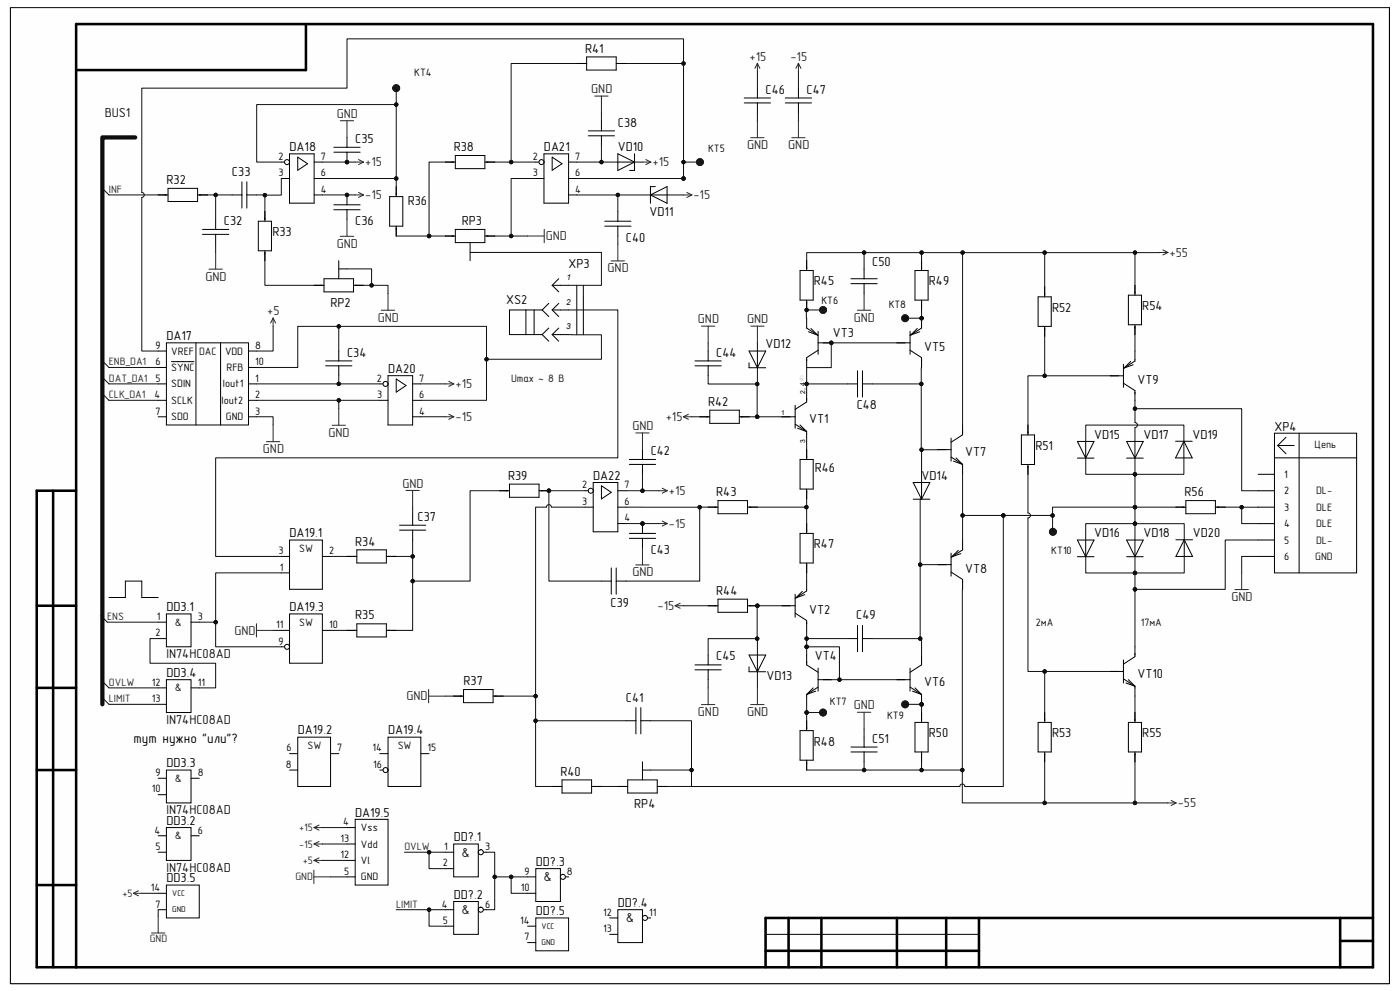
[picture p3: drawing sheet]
<svg xmlns="http://www.w3.org/2000/svg" width="420mm" height="297mm" viewBox="0 0 420 297" stroke-linecap="round" stroke-linejoin="round" font-family="sans-serif">
<defs><g id="words">
<text font-size="4.1" x="40" y="222.5">тут нужно &quot;или&quot;?</text>
<g font-size="3.9">
<text x="175.5" y="15.7">R41</text>
<text x="229.7" y="28.1">C46</text>
<text x="242" y="28.1">C47</text>
<text x="185.3" y="37.9">C38</text>
<text x="86.9" y="45.3">DA18</text>
<text x="106.6" y="42.8">C35</text>
<text x="136.1" y="45.3">R38</text>
<text x="163.2" y="45.3">DA21</text>
<text x="185.3" y="45.3">VD10</text>
<text x="69.6" y="52.7">C33</text>
<text x="50" y="55.1">R32</text>
<text x="122.3" y="61.6">R36</text>
<text x="194.9" y="64.6">VD11</text>
<text x="67.1" y="67.5">C32</text>
<text x="81.7" y="70.8">R33</text>
<text x="106.6" y="67.5">C36</text>
<text x="138.6" y="67.4">RP3</text>
<text x="187.8" y="72.4">C40</text>
<text x="170.6" y="80.3">XP3</text>
<text x="261.7" y="79.8">C50</text>
<text x="244.2" y="85.6">R45</text>
<text x="278.7" y="85.6">R49</text>
<text x="99.1" y="92.1">RP2</text>
<text x="151.8" y="91.1">XS2</text>
<text x="315.6" y="93.4">R52</text>
<text x="342.7" y="93">R54</text>
<text x="49.9" y="101.9">DA17</text>
<text x="249.9" y="101">VT3</text>
<text x="104.1" y="106.8">C34</text>
<text x="214.9" y="106.8">C44</text>
<text x="229.7" y="104.4">VD12</text>
<text x="277.2" y="105.3">VT5</text>
<text x="116.5" y="111.7">DA20</text>
<text x="341.2" y="115.1">VT9</text>
<text x="212.4" y="121.6">R42</text>
<text x="257" y="122.7">C48</text>
<text x="242.7" y="126.9">VT1</text>
<text x="328.3" y="131.4">VD15</text>
<text x="343" y="131.4">VD17</text>
<text x="357.7" y="131.5">VD19</text>
<text x="382.3" y="129">XP4</text>
<text x="195.2" y="136.4">C42</text>
<text x="289.5" y="136.8">VT7</text>
<text x="310.6" y="134.8">R51</text>
<text x="152.4" y="143.8">R39</text>
<text x="178" y="143.8">DA22</text>
<text x="244.4" y="141.4">R46</text>
<text x="276.4" y="143.8">VD14</text>
<text x="214.9" y="148.7">R43</text>
<text x="355.3" y="148.7">R56</text>
<text x="86.9" y="161">DA19.1</text>
<text x="125.3" y="156.1">C37</text>
<text x="328.3" y="161">VD16</text>
<text x="343" y="161">VD18</text>
<text x="357.8" y="161">VD20</text>
<text x="106.6" y="163.5">R34</text>
<text x="195.2" y="165.9">C43</text>
<text x="244.2" y="164.4">R47</text>
<text x="289.5" y="171.7">VT8</text>
<text x="214.9" y="178.3">R44</text>
<text x="49.9" y="183.2">DD3.1</text>
<text x="86.9" y="183.2">DA19.3</text>
<text x="106.6" y="185.6">R35</text>
<text x="183.1" y="181.8">C39</text>
<text x="242.7" y="184.1">VT2</text>
<text x="256.8" y="185.6">C49</text>
<text x="214.9" y="198">C45</text>
<text x="244.4" y="198">VT4</text>
<text x="49.9" y="202.9">DD3.4</text>
<text x="230" y="203.8">VD13</text>
<text x="341.2" y="203.3">VT10</text>
<text x="139.1" y="205.4">R37</text>
<text x="277.2" y="205.7">VT6</text>
<text x="187.8" y="210.3">C41</text>
<text x="89.3" y="220.1">DA19.2</text>
<text x="116.4" y="220.1">DA19.4</text>
<text x="278.7" y="221">R50</text>
<text x="315.6" y="221">R53</text>
<text x="342.7" y="221">R55</text>
<text x="244.2" y="223.4">R48</text>
<text x="261.7" y="222.6">C51</text>
<text x="49.9" y="230">DD3.3</text>
<text x="168.1" y="232.5">R40</text>
<text x="106.6" y="244.7">DA19.5</text>
<text x="190.3" y="242.3">RP4</text>
<text x="49.9" y="247.2">DD3.2</text>
<text x="136.1" y="252.1">DD?.1</text>
<text x="160.7" y="259.5">DD?.3</text>
<text x="49.9" y="264.5">DD3.5</text>
<text x="136.1" y="269.4">DD?.2</text>
<text x="160.7" y="274.3">DD?.5</text>
<text x="185.3" y="271.8">DD?.4</text>
</g>
<g font-size="3.9" fill="#262626">
<text x="224.8" y="18.2">+15</text>
<text x="237.1" y="18.2">-15</text>
<text x="177.4" y="28">GND</text>
<text x="101" y="35.4">GND</text>
<text x="224.2" y="44.7">GND</text>
<text x="236.5" y="44.7">GND</text>
<text x="109.6" y="49.9">+15</text>
<text x="195.7" y="49.9">+15</text>
<text x="109.6" y="59.7">-15</text>
<text x="208" y="59.7">-15</text>
<text x="101" y="74.3">GND</text>
<text x="163.7" y="72.1">GND</text>
<text x="350.9" y="77">+55</text>
<text x="182.3" y="81.7">GND</text>
<text x="61.6" y="84.1">GND</text>
<text x="80.2" y="94.5">+5</text>
<text x="113.3" y="96.4">GND</text>
<text x="209.4" y="96.9">GND</text>
<text x="224.2" y="96.9">GND</text>
<text x="256.2" y="96.4">GND</text>
<text x="136.7" y="116.4">+15</text>
<text x="98.6" y="130.9">GND</text>
<text x="136.7" y="126.2">-15</text>
<text x="189.7" y="128.9">GND</text>
<text x="199.7" y="126.2">+15</text>
<text x="78.9" y="135.8">GND</text>
<text x="120.7" y="146.2">GND</text>
<text x="200.7" y="148.4">+15</text>
<text x="200.7" y="158.2">-15</text>
<text x="189.7" y="172.8">GND</text>
<text x="197.3" y="182.8">-15</text>
<text x="369.4" y="180.1">GND</text>
<text x="70.3" y="190.2">GND</text>
<text x="122" y="209.9">GND</text>
<text x="209.4" y="214.6">GND</text>
<text x="224.2" y="214.6">GND</text>
<text x="256.2" y="212.6">GND</text>
<text x="353.3" y="241.9">-55</text>
</g>
<g font-size="3.9" fill="#0e0e0e">
<text x="31.4" y="35.1">BUS1</text>
<text x="49.9" y="197.3">IN74HC08AD</text>
<text x="49.9" y="217">IN74HC08AD</text>
<text x="49.9" y="244.1">IN74HC08AD</text>
<text x="138.5" y="256.7">&amp;</text>
<text x="49.9" y="261.3">IN74HC08AD</text>
<text x="163.1" y="264.1">&amp;</text>
<text x="138.5" y="273.9">&amp;</text>
<text x="187.7" y="276.4">&amp;</text>
</g>
<g font-size="3.2">
<text x="124.3" y="22.8">KT4</text>
<text x="83.5" y="47.9">2</text>
<text x="96.2" y="47.9">7</text>
<text x="159.9" y="47.9">2</text>
<text x="172.6" y="47.9">7</text>
<text x="212.4" y="45.4">KT5</text>
<text x="83.6" y="52.8">3</text>
<text x="96.2" y="52.8">6</text>
<text x="159.9" y="52.8">3</text>
<text x="172.6" y="52.8">6</text>
<text x="96.2" y="57.7">4</text>
<text x="172.6" y="57.7">4</text>
<text x="246.4" y="91.2">KT6</text>
<text x="266.6" y="92.2">KT8</text>
<text x="46.6" y="104.5">9</text>
<text x="51.4" y="106.3">VREF</text>
<text x="67.5" y="106.3">VDD</text>
<text x="76.5" y="104.5">8</text>
<text x="46.6" y="109.5">6</text>
<text x="51.4" y="111.2">SYNC</text>
<text x="68" y="111.2">RFB</text>
<text x="76.5" y="109.5">10</text>
<text x="46.4" y="119.3">4</text>
<text x="46.6" y="114.4">5</text>
<text x="51.4" y="116.1">SDIN</text>
<text x="66.9" y="116.1">Iout1</text>
<text x="76.5" y="114.4">1</text>
<text x="76.5" y="119.3">2</text>
<text x="113.1" y="114.4">2</text>
<text x="113.1" y="119.3">3</text>
<text x="125.8" y="119.3">6</text>
<text x="125.8" y="114.4">7</text>
<text x="46.6" y="124.2">7</text>
<text x="51.4" y="121.1">SCLK</text>
<text x="51.4" y="126">SDO</text>
<text x="66.5" y="121.1">Iout2</text>
<text x="67.8" y="126">GND</text>
<text x="76.5" y="124.2">3</text>
<text x="125.8" y="124.2">4</text>
<text x="385.3" y="143.2">1</text>
<text x="174.6" y="146.4">2</text>
<text x="187.3" y="146.4">7</text>
<text x="385.3" y="148.2">2</text>
<text x="174.7" y="151.3">3</text>
<text x="187.3" y="151.3">6</text>
<text x="385.3" y="153.1">3</text>
<text x="187.3" y="156.3">4</text>
<text x="385.3" y="158">4</text>
<text x="83.6" y="166.1">3</text>
<text x="98.7" y="166.1">2</text>
<text x="315.3" y="165.9">KT10</text>
<text x="385.3" y="162.9">5</text>
<text x="385.3" y="167.9">6</text>
<text x="84" y="171">1</text>
<text x="47" y="185.8">1</text>
<text x="59.3" y="185.8">3</text>
<text x="46.6" y="190.7">2</text>
<text x="82.9" y="188.3">11</text>
<text x="98.7" y="188.3">10</text>
<text x="83.5" y="193.2">9</text>
<text x="45.5" y="205.5">12</text>
<text x="59.3" y="205.5">11</text>
<text x="45.5" y="210.4">13</text>
<text x="249" y="211.4">KT7</text>
<text x="266.1" y="215.3">KT9</text>
<text x="86" y="225.2">6</text>
<text x="101.2" y="225.2">7</text>
<text x="111.8" y="225.2">14</text>
<text x="128.3" y="225.2">15</text>
<text x="46.6" y="232.6">9</text>
<text x="59.3" y="232.6">8</text>
<text x="85.8" y="230.1">8</text>
<text x="112" y="230.1">16</text>
<text x="45.5" y="237.5">10</text>
<text x="46.4" y="249.8">4</text>
<text x="59.3" y="249.8">6</text>
<text x="103" y="247.4">4</text>
<text x="108.3" y="249.1">Vss</text>
<text x="46.6" y="254.7">5</text>
<text x="102.2" y="252.3">13</text>
<text x="102.2" y="257.2">12</text>
<text x="108.3" y="254">Vdd</text>
<text x="133.2" y="254.7">1</text>
<text x="145.5" y="254.7">3</text>
<text x="103.3" y="262.1">5</text>
<text x="108.3" y="263.9">GND</text>
<text x="108.3" y="259">Vl</text>
<text x="132.8" y="259.7">2</text>
<text x="157.4" y="262.1">9</text>
<text x="170.1" y="262.1">8</text>
<text x="45.3" y="267">14</text>
<text x="156.3" y="267">10</text>
<text x="46.6" y="272">7</text>
<text x="132.5" y="272">4</text>
<text x="145.5" y="272">6</text>
<text x="180.9" y="274.4">12</text>
<text x="194.7" y="274.4">11</text>
<text x="132.8" y="276.9">5</text>
<text x="156.1" y="276.9">14</text>
<text x="157.4" y="281.8">7</text>
<text x="180.9" y="279.4">13</text>
</g>
<g font-size="3.2" fill="#262626">
<text x="32.7" y="57.7">INF</text>
<text x="32.7" y="109.5">ENB_DA1</text>
<text x="32.7" y="119.3">CLK_DA1</text>
<text x="32.7" y="114.4">DAT_DA1</text>
<text x="32.2" y="185.8">ENS</text>
<text x="32.7" y="205.5">OVLW</text>
<text x="32.7" y="210.4">LIMIT</text>
<text x="89.7" y="249.1">+15</text>
<text x="89.7" y="254">-15</text>
<text x="121.3" y="254.7">OVLW</text>
<text x="88.6" y="263.9">GND</text>
<text x="90.8" y="259">+5</text>
<text x="36.7" y="268.8">+5</text>
<text x="118.9" y="272">LIMIT</text>
<text x="45" y="282.4">GND</text>
</g>
<g font-size="3.2" fill="#0e0e0e">
<text x="59.7" y="106.3">DAC</text>
<text x="153.3" y="114.4">Umax ~ 8 В</text>
<text x="394.3" y="134.4">Цепь</text>
<text x="394.8" y="148.2">DL-</text>
<text x="394.8" y="153.1">DLE</text>
<text x="394.8" y="158">DLE</text>
<text x="89.8" y="165.4">SW</text>
<text x="394.6" y="167.9">GND</text>
<text x="394.8" y="162.9">DL-</text>
<text x="52.5" y="187.5">&amp;</text>
<text x="89.8" y="187.5">SW</text>
<text x="310.8" y="187.6">2мА</text>
<text x="342.2" y="187.6">17мА</text>
<text x="52.5" y="207.2">&amp;</text>
<text x="92.3" y="224.5">SW</text>
<text x="119.3" y="224.5">SW</text>
<text x="52.5" y="234.3">&amp;</text>
<text x="52.5" y="251.5">&amp;</text>
</g>
<g font-size="2.5" fill="#0e0e0e">
<text x="169.9" y="83.9">1</text>
<text x="169.8" y="91.3">2</text>
<text x="169.8" y="98.7">3</text>
</g>
<g font-size="2.5">
<text x="51.7" y="268.6">VCC</text>
<text x="51.7" y="273.5">GND</text>
<text x="162.5" y="278.4">VCC</text>
<text x="162.5" y="283.3">GND</text>
</g>
<g font-size="2">
<text x="241.6" y="118" transform="rotate(-90 241.6 118)">2, 4</text>
<text x="234.3" y="124.5">1</text>
<text x="241.6" y="132.8" transform="rotate(-90 241.6 132.8)">3</text>
</g>
<text font-size=".5" x="13" y="290">ALTIUM GOSTBOM2.0 KEV</text>
</g></defs>
<path d="M3.1 2.3h413.7v292.5h-413.7z" fill-rule="evenodd" fill="#fefefe"/>
<path d="M3.1 2.3h413.7v292.5h-413.7z" fill="none" stroke="#000" stroke-width=".3"/>
<path d="M3.1 2.3h413.7v292.5h-413.7z" fill-rule="evenodd" fill="#fefefe"/>
<path d="M3.1 2.3h413.7v292.5h-413.7zM84.4 48.6h2.5M86.9 46.1h7.3v14.8h-7.3zM89.3 47.1l3 2-3 1.9zM229.7 280h64" fill="none" stroke="#000" stroke-width=".3"/>
<g fill="none" stroke="#000" stroke-width=".76">
<path d="M91.8 7.2v13.8h-69M15.9 147.1v142.8M22.8 147.1h-11.8v142.8h400.9v-282.7h-389.1v282.7M11 181.5h11.8M11 206.2h11.8M11 230.8h11.8M11 265.3h11.8M236.6 275.1v14.8M246.4 275.1v14.8M269.1 275.1v14.8M283.8 275.1v14.8M293.7 275.1v14.8"/>
<path d="M402 275.1v14.8M411.9 275.1h-182.2v14.8M229.7 285h64M402 282h9.9"/>
</g>
<circle cx="86.1" cy="48.6" r=".75" fill="#fbfbfb"/>
<g fill="none" stroke="#000" stroke-width=".3">
<path d="M84.4 53.5h2.5M94.2 53.5h2.5M94.2 48.6h2.5M94.2 58.4h2.5M160.7 48.6h2.5M163.2 46.1h7.4v14.8h-7.4zM165.7 47.1l2.9 2-2.9 1.9z"/>
<circle cx="86.1" cy="48.6" r=".75"/>
</g>
<circle cx="162.4" cy="48.6" r=".75" fill="#fbfbfb"/>
<g fill="none" stroke="#000" stroke-width=".3">
<path d="M160.7 53.5h2.5M170.6 53.5h2.4M170.6 48.6h2.4M170.6 58.4h2.4M47.5 115.1h2.4M47.5 120h2.4M47.5 110.1h2.4M47.5 105.2h2.4M49.9 102.7h24.6v24.7h-24.6zM51.4 108.4h6.8M58.8 102.7v24.7M66.2 102.7v24.7"/>
<path d="M74.5 115.1h2.5M74.5 120h2.5M74.5 110.1h2.5M74.5 105.2h2.5M113.9 115.1h2.5M116.4 112.6h7.4v14.8h-7.4zM118.9 113.6l2.9 2-2.9 1.9zM47.5 124.9h2.4M74.5 124.9h2.5"/>
<circle cx="162.4" cy="48.6" r=".75"/>
</g>
<path d="M106.6 48.6h2.5M106.6 58.4h2.5M107.6 47.8l1.5 .8M107.6 57.7l1.5 .7M109.1 48.6l-1.5 .7M109.1 58.4l-1.5 .8M192.7 48.6h2.5M193.7 47.8l1.5 .8M195.2 48.6l-1.5 .7M205.1 58.4h2.4M206 57.7l1.5 .7M207.5 58.4l-1.5 .8" fill="none" stroke="#262626" stroke-width=".3"/>
<circle cx="115.7" cy="115.1" r=".75" fill="#fbfbfb"/>
<g fill="none" stroke="#000" stroke-width=".3">
<path d="M113.9 120h2.5M123.8 120h2.5M123.8 115.1h2.5M123.8 124.9h2.5M323.2 132.3h5l-2.5 5zM323.2 137.3h5M325.7 132.3v4.9M338 132.3h5l-2.5 5zM338 137.3h5M340.5 132.3v4.9M352.7 132.2h5M355.2 132.2l2.5 5h-5z"/>
<path d="M355.2 132.3v4.9M273.9 144.6h5.1l-2.5 5zM273.9 149.6h5.1M276.5 144.6v4.9M323.2 161.9h5l-2.5 4.9zM323.2 166.8h5M325.7 161.9v4.9M338 161.9h5l-2.5 4.9zM338 166.8h5M340.5 161.9v4.9M352.8 161.8h5M355.3 161.8l2.5 5h-5z"/>
<path d="M355.3 161.8v5"/>
<circle cx="115.7" cy="115.1" r=".75"/>
</g>
<path d="M133.6 115.1h2.5M134.6 114.3l1.5 .8M136.1 115.1l-1.5 .7M133.6 124.9h2.5M134.6 124.2l1.5 .7M136.1 124.9l-1.5 .8" fill="none" stroke="#262626" stroke-width=".3"/>
<circle cx="276.5" cy="211.1" r=".5" fill="#0e0e0e"/>
<circle cx="276.5" cy="211.1" r=".5" fill="none" stroke="#0e0e0e" stroke-width=".3"/>
<path d="M276.5 199.3l-3.5 2.2M269.1 203.7h3.9M273 200.3v6.8M273 205.9l3.5 2.2M273.7 207.1l2.8 1M274.5 206.2l2 1.9M276.5 208.6v2.5" fill="none" stroke="#000" stroke-width=".3"/>
<circle cx="276.5" cy="211.1" r=".5" fill="#0e0e0e"/>
<circle cx="276.5" cy="211.1" r=".5" fill="none" stroke="#0e0e0e" stroke-width=".3"/>
<path d="M224.7 105.2h5l-2.5 5zM224.7 108.7v1.5h5M227.2 105.2v4.9M224.7 199.8v1.5h5M224.7 196.3h5l-2.5 5zM227.2 196.3v4.9M276.5 196.3v3M269.1 203.7h2.4M276.5 208.1v.5" fill="none" stroke="#000" stroke-width=".3"/>
<path d="M347.9 75.7h2.5M348.9 74.9l1.5 .8M350.4 75.7l-1.5 .7M351.3 239.9l1.5 .7M350.3 240.6h2.5M352.8 240.6l-1.5 .8" fill="none" stroke="#262626" stroke-width=".3"/>
<circle cx="164.7" cy="147.1" r=".5" fill="#0e0e0e"/>
<circle cx="164.7" cy="147.1" r=".5" fill="none" stroke="#0e0e0e" stroke-width=".3"/>
<path d="M149.9 147.1h2.9M152.8 145.1h8.9v3.9h-8.9zM161.7 147.1h3" fill="none" stroke="#000" stroke-width=".3"/>
<circle cx="164.7" cy="147.1" r=".5" fill="#0e0e0e"/>
<circle cx="164.7" cy="147.1" r=".5" fill="none" stroke="#0e0e0e" stroke-width=".3"/>
<path d="M210 124.9h2.9M212.9 122.9h8.9v4h-8.9zM221.8 124.9h2.9M165.7 235.7h2.9M168.6 233.7h8.9v4h-8.9zM177.5 235.7h2.9" fill="none" stroke="#000" stroke-width=".3"/>
<circle cx="227.2" cy="181.5" r=".5" fill="#0e0e0e"/>
<circle cx="227.2" cy="181.5" r=".5" fill="none" stroke="#0e0e0e" stroke-width=".3"/>
<path d="M215.4 179.6h8.9v3.9h-8.9zM212.4 181.5h3M224.3 181.5h2.9" fill="none" stroke="#000" stroke-width=".3"/>
<circle cx="227.2" cy="181.5" r=".5" fill="#0e0e0e"/>
<circle cx="227.2" cy="181.5" r=".5" fill="none" stroke="#0e0e0e" stroke-width=".3"/>
<path d="M240 137.7h4v8.9h-4zM242 134.8v2.9M212.4 152h3M215.4 150h8.9v4h-8.9zM224.3 152h2.9M240 159.9h4v8.8h-4zM242 146.6v2.9M242 156.9v3M242 168.7v3M240 219h4v8.8h-4zM242 216v3M242 227.8v3" fill="none" stroke="#000" stroke-width=".3"/>
<circle cx="242" cy="92.9" r=".5" fill="#0e0e0e"/>
<circle cx="242" cy="92.9" r=".5" fill="none" stroke="#0e0e0e" stroke-width=".3"/>
<path d="M242 78.1v3M240 81.1h4v8.8h-4zM242 89.9v3" fill="none" stroke="#000" stroke-width=".3"/>
<circle cx="242" cy="92.9" r=".5" fill="#0e0e0e"/>
<circle cx="242" cy="92.9" r=".5" fill="none" stroke="#0e0e0e" stroke-width=".3"/>
<g fill="none" stroke="#000" stroke-width=".3">
<path d="M276.5 78.1v3M274.5 81.1h3.9v8.8h-3.9zM276.5 89.9v3M311.4 89h4v8.8h-4zM313.4 86v3M313.4 97.8v3M338.5 88.5h3.9v8.8h-3.9zM340.5 85.5v3M340.5 97.3v3M306.4 130.4h3.9v8.8h-3.9zM308.4 127.4v3M308.4 139.2v3"/>
<path d="M175.5 147.1h2.5M178 144.6h7.3v14.8h-7.3zM180.4 145.6l3 2-3 1.9zM352.8 152h2.9M355.7 150h8.9v4h-8.9zM364.6 152h3M274.5 216.5h3.9v8.9h-3.9zM276.5 213.6v2.9M311.4 216.5h4v8.9h-4zM313.4 213.6v2.9M338.5 216.5h3.9v8.9h-3.9zM340.5 213.6v2.9"/>
<path d="M276.5 225.4v2.9M313.4 225.4v2.9M340.5 225.4v2.9"/>
</g>
<circle cx="177.2" cy="147.1" r=".75" fill="#fbfbfb"/>
<g fill="none" stroke="#000" stroke-width=".3">
<path d="M173 19h3M176 17.1h8.9v3.9h-8.9zM184.9 19h2.9M47.5 58.4h2.9M50.4 56.5h8.9v3.9h-8.9zM59.3 58.4h2.9M69.6 58.4h3M72.6 54.5v7.9M74 58.4h3M74 54.5v7.9M116.9 58.9h3.9v8.9h-3.9zM118.9 56v2.9"/>
<path d="M133.6 48.6h3M136.6 46.6h8.9v3.9h-8.9zM145.5 48.6h2.9M60.8 68.8h7.8M60.8 70.2h7.8M64.7 65.8v3M64.7 70.2v3M77.5 66.3h3.9v8.9h-3.9zM79.5 63.3v3M79.5 75.2v2.9M118.9 67.8v2.9M255.3 83.5h7.9"/>
<path d="M255.3 85h7.9M259.2 80.6v2.9M259.2 85v3M208.5 108.2h7.9M208.5 109.6h7.9M212.4 105.2v3M212.4 109.6v3M254.3 115.1h2.9M257.2 111.1v7.9M258.7 111.1v7.9M258.7 115.1h3M382.3 129.8h24.7v41.9h-24.7z"/>
<path d="M382.3 137.2h24.7M383.3 133.5h4.9M383.3 133.5l2.5 2.5M385.8 131.1l-2.5 2.4M389.7 129.8v41.9M119.9 157.4h7.8M119.9 158.9h7.8M123.8 154.5v2.9M123.8 158.9v2.9M175.5 152h2.5M185.3 152h2.5M185.3 147.1h2.5"/>
<path d="M185.3 156.9h2.5M377.4 152h4.9M377.4 147.1h4.9M377.4 156.9h4.9M377.4 142.2h4.9M84.4 166.8h2.5M84.4 171.7h2.5M86.9 161.9h9.8v14.7h-9.8zM96.7 166.8h2.5M104.1 166.8h2.9M107 164.8h8.9v3.9h-8.9zM115.9 166.8h3"/>
<path d="M180.4 174.2h3M183.4 170.2v7.9M184.9 170.2v7.9M184.9 174.2h2.9M377.4 166.8h4.9M377.4 161.8h4.9M84.4 188.9h2.5M84.4 193.9h2.5M104.1 188.9h3M107.1 187h8.8v3.9h-8.8zM115.9 188.9h3M208.5 199.3h7.9"/>
<path d="M212.4 196.3v3M254.3 191.4h2.9M257.2 187.5v7.8M258.7 187.5v7.8M258.7 191.4h3M136.1 208.6h3M139.1 206.7h8.8v3.9h-8.8zM147.9 208.6h3M187.8 216h3M190.8 212.1v7.9M192.2 212.1v7.9M192.2 216h3"/>
<path d="M208.5 200.8h7.9M212.4 200.8v2.9M86.9 225.9h2.4M86.9 230.8h2.4M89.3 220.9h9.9v14.8h-9.9zM99.2 225.9h2.4M255.3 223.9h7.9M255.3 225.4h7.9M259.2 220.9v3M259.2 225.4v2.9"/>
<circle cx="177.2" cy="147.1" r=".75"/>
</g>
<path d="M205 124.9l1.5 .8M205 124.9h2.5M206.5 124.2l-1.5 .7M197.7 147.1h2.5M197.7 156.9h2.5M198.7 146.3l1.5 .8M198.7 156.2l1.5 .7M200.2 147.1l-1.5 .7M200.2 156.9l-1.5 .8M202.5 181.5l1.5 .8M202.5 181.5h2.6M204 180.8l-1.5 .7" fill="none" stroke="#262626" stroke-width=".3"/>
<path d="M30.7 56.5l2 1.9M30.7 108.2l2 1.9M30.7 113.1l2 2M30.7 118l2 2M30.2 184.5l2 2" fill="none" stroke="#0e0e0e" stroke-width=".3"/>
<circle cx="86.1" cy="193.9" r=".75" fill="#fbfbfb"/>
<g fill="none" stroke="#000" stroke-width=".3">
<path d="M86.9 184h9.8v14.8h-9.8zM96.7 188.9h2.5M113.9 225.9h2.5M113.9 230.8h2.5"/>
<circle cx="86.1" cy="193.9" r=".75"/>
</g>
<circle cx="115.7" cy="230.8" r=".75" fill="#fbfbfb"/>
<g fill="none" stroke="#000" stroke-width=".3">
<path d="M157.8 92.9v7.4M160.2 92.9v7.4M162.8 92.9h-10v7.4h10M164.6 98.3l-1.9 2 1.9 2M164.6 90.9l-1.9 2 1.9 2M165.7 92.9h4.9M165.7 92.9l1.9 2M165.7 85.5h4.9M165.7 85.5l1.9 2M167.6 98.3l-1.9 2M167.6 90.9l-1.9 2M167.6 83.5l-1.9 2"/>
<path d="M173 85.5v14.8M175 85.5v14.8M97.7 108.2h7.9M97.7 109.6h7.9M101.6 105.2v3M101.6 109.6v3M165.7 100.3h4.9M165.7 100.3l1.9 2M281.4 134.8h3.9M285.3 131.3v6.9M285.3 137l3.5 2.2M286.1 138.2l2.7 1"/>
<path d="M286.8 137.2l2 2M288.8 127.4v2.9l-3.5 2.2M288.8 139.2v2.9M337 197.8v6.9M340.5 193.9v2.9l-3.5 2.2M333.1 201.2h3.9M337 203.5l3.5 2.2M337.8 204.7l2.7 1M338.5 203.7l2 2M340.5 205.7v2.9M116.4 220.9h9.8v14.8h-9.8zM126.2 225.9h2.5"/>
<circle cx="115.7" cy="230.8" r=".75"/>
</g>
<g fill="none" stroke="#262626" stroke-width=".3">
<path d="M64.7 75.7v5M158.3 70.7h5M163.3 68.7v4M62.7 80.7h4M81.9 95.3v2.5M81.9 95.3l-.7 1.5M81.9 95.3l.8 1.5M114.4 93h4M116.4 88v5M210.4 97.7h4M212.4 97.7v5.1M225.2 97.7h4"/>
<path d="M227.2 97.7v5.1M257.2 93h4M259.2 88v5M79.9 132.4h4M81.9 127.4v5M99.6 127.4h4M101.6 122.4v5M121.8 147h4M123.8 147v5M370.5 176.7h4M372.5 171.7v5M76.9 186.9v4"/>
<path d="M76.9 188.9h5M128.6 206.6v4M128.6 208.6h5M210.4 211.2h4M212.4 206.2v5M225.2 211.2h4M227.2 206.2v5M257.2 213.5h4M259.2 213.5v5"/>
</g>
<g fill="none" stroke="#1c1c1c" stroke-width="1.3">
<circle cx="118.9" cy="26.4" r=".54"/>
<circle cx="210" cy="48.6" r=".54"/>
<circle cx="210" cy="48.6" r=".55"/>
<circle cx="246.9" cy="92.9" r=".54"/>
<circle cx="246.9" cy="92.9" r=".55"/>
<circle cx="246.9" cy="213.6" r=".54"/>
<circle cx="246.9" cy="213.6" r=".55"/>
</g>
<circle cx="271.5" cy="95.4" r=".5" fill="#0e0e0e"/>
<circle cx="271.5" cy="95.4" r=".5" fill="none" stroke="#0e0e0e" stroke-width=".3"/>
<g fill="none" stroke="#1c1c1c" stroke-width="1.3">
<circle cx="271.5" cy="95.4" r=".54"/>
<circle cx="271.5" cy="95.4" r=".55"/>
</g>
<circle cx="271.5" cy="95.4" r=".5" fill="#0e0e0e"/>
<circle cx="271.5" cy="95.4" r=".5" fill="none" stroke="#0e0e0e" stroke-width=".3"/>
<g fill="none" stroke="#1c1c1c" stroke-width="1.3">
<circle cx="315.9" cy="159.4" r=".54"/>
<circle cx="315.9" cy="159.4" r=".55"/>
<circle cx="271.5" cy="211.1" r=".54"/>
<circle cx="271.5" cy="211.1" r=".55"/>
</g>
<circle cx="276.5" cy="95.4" r=".5" fill="#0e0e0e"/>
<circle cx="276.5" cy="95.4" r=".5" fill="none" stroke="#0e0e0e" stroke-width=".3"/>
<path d="M273 99.3v6.9M276.5 98.3l-3.5 2.2M276.5 95.4v2.4M269.1 102.8h3.9M273 105l3.5 2.2" fill="none" stroke="#000" stroke-width=".3"/>
<circle cx="276.5" cy="95.4" r=".5" fill="#0e0e0e"/>
<circle cx="276.5" cy="95.4" r=".5" fill="none" stroke="#0e0e0e" stroke-width=".3"/>
<g fill="none" stroke="#000" stroke-width=".3">
<path d="M275.2 98.4l-2 2 2.7-1M276.5 97.8v.5M269.1 102.8h2.4M276.5 107.2v2.9M333.1 112.6h3.9M337 114.9l3.5 2.2v2.9M337 109.2v6.9M339.2 108.3l-2 2 2.7-1M340.5 105.2v3l-3.5 2.2M281.4 169.2h3.9M285.3 171.4l3.5 2.3v2.9M285.3 165.8v6.9"/>
<path d="M287.5 164.9l-2 2 2.7-1M288.8 161.8v3l-3.5 2.2"/>
</g>
<circle cx="104.1" cy="48.6" r=".5" fill="#0e0e0e"/>
<circle cx="104.1" cy="48.6" r=".5" fill="none" stroke="#0e0e0e" stroke-width=".3"/>
<path d="M100.2 44.1h7.8M100.2 45.6h7.8M104.1 41.2v2.9M104.1 45.6v3" fill="none" stroke="#000" stroke-width=".3"/>
<circle cx="104.1" cy="48.6" r=".5" fill="#0e0e0e"/>
<circle cx="104.1" cy="48.6" r=".5" fill="none" stroke="#0e0e0e" stroke-width=".3"/>
<circle cx="104.1" cy="58.4" r=".5" fill="#0e0e0e"/>
<circle cx="104.1" cy="58.4" r=".5" fill="none" stroke="#0e0e0e" stroke-width=".3"/>
<path d="M104.1 58.4v3M100.2 61.4h7.8M100.2 62.9h7.8" fill="none" stroke="#000" stroke-width=".3"/>
<circle cx="104.1" cy="58.4" r=".5" fill="#0e0e0e"/>
<circle cx="104.1" cy="58.4" r=".5" fill="none" stroke="#0e0e0e" stroke-width=".3"/>
<path d="M104.1 62.9v2.9M188.8 137.7h7.9M188.8 139.2h7.9M192.7 134.8v2.9M192.7 139.2v2.9" fill="none" stroke="#000" stroke-width=".3"/>
<path d="M102.1 36.2h4M104.1 36.2v5M102.1 70.8h4M104.1 65.8v5M190.7 129.8h4M192.7 129.8v5" fill="none" stroke="#262626" stroke-width=".3"/>
<circle cx="192.7" cy="156.9" r=".5" fill="#0e0e0e"/>
<circle cx="192.7" cy="156.9" r=".5" fill="none" stroke="#0e0e0e" stroke-width=".3"/>
<path d="M188.8 159.9h7.9M192.7 156.9v3M188.8 161.4h7.9M192.7 161.4v2.9" fill="none" stroke="#000" stroke-width=".3"/>
<circle cx="192.7" cy="156.9" r=".5" fill="#0e0e0e"/>
<circle cx="192.7" cy="156.9" r=".5" fill="none" stroke="#0e0e0e" stroke-width=".3"/>
<g fill="none" stroke="#262626" stroke-width=".3">
<path d="M227.2 19v2.5M227.2 19l-.7 1.5M227.2 19l.8 1.5M239.5 19v2.5M239.5 19l-.7 1.5M239.5 19l.8 1.5M178.4 28.8h4M180.4 28.8v5M227.2 36.3v5M239.5 36.3v5M225.2 41.3h4M237.5 41.3h4"/>
<path d="M183.3 78.2h4M185.3 73.2v5M190.7 169.3h4M192.7 164.3v5M94.2 248l1.5 .8M94.2 248h2.5M94.2 253l1.5 .7M94.2 253h2.5M94.2 257.9l1.5 .7M94.2 257.9h2.5M95.7 247.3l-1.5 .7M95.7 252.2l-1.5 .8"/>
<path d="M95.7 257.1l-1.5 .8"/>
</g>
<g fill="none" stroke="#000" stroke-width=".3">
<path d="M176.5 39.2h7.9M180.4 36.3v2.9M223.3 29.4h7.9M223.3 30.9h7.9M227.2 26.4v3M227.2 30.9v2.9M235.6 29.4h7.9M235.6 30.9h7.9M239.5 26.4v3M239.5 30.9v2.9M176.5 40.7h7.9M180.4 40.7v3"/>
<path d="M185.3 46.1l5.1 2.5-5.1 2.5zM185.3 48.6h5M190.4 46.1v5h-1.5M195.1 58.4l5-2.5v5zM195.2 58.4h4.9M196.6 55.9h-1.5v5M101.6 78.1v5.4M133.6 70.7h3M136.6 68.8h8.9v3.9h-8.9zM141 72.7v5.4M141 75.7h2.5M145.5 70.7h2.9"/>
<path d="M181.4 66.3h7.9M181.4 67.8h7.9M185.3 63.4v2.9M185.3 67.8v2.9M94.2 85.5h3M97.2 83.5h8.9v4h-8.9zM101.6 80.6h2.5M106.1 85.5h2.9M242 117.5v3l-3.5 2.2M234.6 124.9h3.9M238.5 121.5v6.9M238.5 127.1l3.5 2.2"/>
<path d="M239.3 128.4l2.7 .9M240 127.4l2 1.9M242 129.3v3M32.7 179.1h4.9v-4.9h4.9v4.9h5M238.5 178.1v6.9M240.7 177.2l-2 2 2.7-1M242 174.2v2.9l-3.5 2.2M234.6 181.5h3.9M238.5 183.8l3.5 2.2v2.9M242 196.3v3l3.4 2.2M242 208.1v3M244 206.2l-2 1.9"/>
<path d="M244.7 207.1l-2.7 1M245.4 200.3v6.8M245.4 203.7h4M245.4 205.9l-3.4 2.2M185.3 235.7h3M188.3 233.7h8.9v4h-8.9zM192.7 228.3v5.4M192.7 230.8h2.5M197.2 235.7h2.9M104.1 248h2.5M104.1 253h2.5M104.1 257.9h2.5"/>
<path d="M106.6 245.6h9.8v19.7h-9.8zM104.1 262.8h2.5"/>
</g>
<circle cx="249.4" cy="102.8" r=".5" fill="#0e0e0e"/>
<circle cx="249.4" cy="102.8" r=".5" fill="none" stroke="#0e0e0e" stroke-width=".3"/>
<path d="M242 98.3l3.4 2.2M242 95.4v2.4M245.4 99.3v6.9M245.4 105l-3.4 2.2M245.4 102.8h4" fill="none" stroke="#000" stroke-width=".3"/>
<circle cx="249.4" cy="102.8" r=".5" fill="#0e0e0e"/>
<g fill="none" stroke="#0e0e0e" stroke-width=".3">
<path d="M30.7 204.2l2 2M30.7 209.1l2 2"/>
<circle cx="249.4" cy="102.8" r=".5"/>
</g>
<g fill="none" stroke="#000" stroke-width=".3">
<path d="M242 97.8v.5M243.3 98.4l1.9 2-2.7-1M242 107.2v2.9M47.5 186.5h2.4M47.5 191.4h2.4M49.9 184h7.4v9.9h-7.4zM57.3 186.5h2.5M47.5 206.2h2.4M47.5 211.1h2.4M49.9 203.7h7.4v9.9h-7.4zM57.3 206.2h2.5M47.5 233.3h2.4"/>
<path d="M47.5 238.2h2.4M49.9 230.8h7.4v9.8h-7.4zM57.3 233.3h2.5M47.5 250.5h2.4M47.5 255.4h2.4M49.9 248h7.4v9.9h-7.4zM57.3 250.5h2.5M133.6 255.4h2.5M143.5 255.4h2.5M47.5 267.7h2.4M47.5 272.6h2.4M49.9 265.3h9.9v9.8h-9.9z"/>
<path d="M133.6 260.3h2.5"/>
</g>
<path d="M40 267.7l1.5 .8M40 267.7h2.5M41.5 267l-1.5 .7M45.5 279.6h4M47.5 274.6v5M94.2 260.8v4M94.2 262.8h5" fill="none" stroke="#262626" stroke-width=".3"/>
<circle cx="144.2" cy="255.4" r=".75" fill="#fbfbfb"/>
<g fill="none" stroke="#000" stroke-width=".3">
<path d="M136.1 253h7.4v9.8h-7.4zM133.6 272.6h2.5M133.6 277.6h2.5M143.5 272.6h2.5"/>
<circle cx="144.2" cy="255.4" r=".75"/>
</g>
<circle cx="144.2" cy="272.7" r=".75" fill="#fbfbfb"/>
<g fill="none" stroke="#000" stroke-width=".3">
<path d="M136.1 270.2h7.4v9.8h-7.4zM158.3 262.8h2.4M158.3 267.7h2.4M168.1 262.8h2.5"/>
<circle cx="144.2" cy="272.6" r=".75"/>
</g>
<circle cx="168.9" cy="262.8" r=".75" fill="#fbfbfb"/>
<g fill="none" stroke="#000" stroke-width=".3">
<path d="M160.7 260.3h7.4v9.9h-7.4zM182.9 275.1h2.4M192.7 275.1h2.5M182.9 280h2.4"/>
<circle cx="168.9" cy="262.8" r=".75"/>
</g>
<circle cx="193.5" cy="275.1" r=".75" fill="#fbfbfb"/>
<g fill="none" stroke="#000" stroke-width=".3">
<path d="M158.3 277.6h2.4M160.7 275.1h9.9v9.9h-9.9zM185.3 272.6h7.4v9.9h-7.4zM158.3 282.5h2.4"/>
<circle cx="193.5" cy="275.1" r=".75"/>
</g>
<path d="M212.4 112.6v2.5h14.7M227.2 102.8v2.4M340.5 100.3v4.9M207.5 124.9h2.5M136.1 208.6h-2.5M212.4 203.7v2.5M259.2 218.5v2.4M180.4 235.7h4.9" fill="none" stroke="#0e0e0e" stroke-width=".3"/>
<circle cx="227.1" cy="115.1" r=".5" fill="#0e0e0e"/>
<g fill="none" stroke="#0e0e0e" stroke-width=".3">
<path d="M234.6 181.5h-7.5l.1 14.8"/>
<circle cx="227.1" cy="115.1" r=".5"/>
</g>
<circle cx="227.1" cy="191.4" r=".5" fill="#0e0e0e"/>
<circle cx="227.1" cy="191.4" r=".5" fill="none" stroke="#0e0e0e" stroke-width=".3"/>
<circle cx="227.2" cy="181.5" r=".5" fill="#0e0e0e"/>
<g fill="none" stroke="#0e0e0e" stroke-width=".3">
<path d="M352.8 152h-37v7.4"/>
<circle cx="227.2" cy="181.5" r=".5"/>
</g>
<circle cx="340.5" cy="152" r=".5" fill="#0e0e0e"/>
<circle cx="340.5" cy="152" r=".5" fill="none" stroke="#0e0e0e" stroke-width=".3"/>
<circle cx="315.8" cy="154.5" r=".5" fill="#0e0e0e"/>
<g fill="none" stroke="#0e0e0e" stroke-width=".3">
<path d="M325.7 166.8v4.9h29.6v-4.9"/>
<circle cx="315.8" cy="154.5" r=".5"/>
</g>
<circle cx="340.5" cy="171.7" r=".5" fill="#0e0e0e"/>
<g fill="none" stroke="#0e0e0e" stroke-width=".3">
<path d="M325.7 137.2v5h29.5v-5"/>
<circle cx="340.5" cy="171.7" r=".5"/>
</g>
<circle cx="340.5" cy="142.1" r=".5" fill="#0e0e0e"/>
<g fill="none" stroke="#0e0e0e" stroke-width=".3">
<path d="M325.7 132.3v-4.9h29.5v4.9M175.5 147.1h-10.8v27.1h15.7"/>
<circle cx="340.5" cy="142.1" r=".5"/>
</g>
<circle cx="164.7" cy="147.1" r=".5" fill="#0e0e0e"/>
<g fill="none" stroke="#0e0e0e" stroke-width=".3">
<path d="M187.8 152h24.6"/>
<circle cx="164.7" cy="147.1" r=".5"/>
</g>
<circle cx="209.9" cy="152" r=".5" fill="#0e0e0e"/>
<g fill="none" stroke="#0e0e0e" stroke-width=".3">
<path d="M269.1 102.8h-19.7v7.4h-7.4v7.3"/>
<circle cx="209.9" cy="152" r=".5"/>
</g>
<circle cx="249.4" cy="102.8" r=".5" fill="#0e0e0e"/>
<circle cx="249.4" cy="102.8" r=".5" fill="none" stroke="#0e0e0e" stroke-width=".3"/>
<circle cx="242" cy="115.1" r=".5" fill="#0e0e0e"/>
<g fill="none" stroke="#0e0e0e" stroke-width=".3">
<path d="M96.7 48.6h9.9M246.8 92.9h-4.9l.1 2.5"/>
<circle cx="242" cy="115.1" r=".5"/>
</g>
<circle cx="104.1" cy="48.6" r=".5" fill="#0e0e0e"/>
<g fill="none" stroke="#0e0e0e" stroke-width=".3">
<path d="M96.7 58.4h9.9M148.4 48.6h12.3"/>
<circle cx="104.1" cy="48.6" r=".5"/>
</g>
<circle cx="153.3" cy="48.6" r=".5" fill="#0e0e0e"/>
<g fill="none" stroke="#0e0e0e" stroke-width=".3">
<path d="M148.4 70.7h9.9"/>
<circle cx="153.3" cy="48.6" r=".5"/>
</g>
<circle cx="153.3" cy="70.7" r=".5" fill="#0e0e0e"/>
<g fill="none" stroke="#0e0e0e" stroke-width=".3">
<path d="M160.7 53.5h-7.4v17.2"/>
<circle cx="153.3" cy="70.7" r=".5"/>
</g>
<circle cx="153.3" cy="70.7" r=".5" fill="#0e0e0e"/>
<g fill="none" stroke="#0e0e0e" stroke-width=".3">
<path d="M126.3 115.1h7.3M126.3 124.9h7.3M313.4 228.3v12.3"/>
<circle cx="153.3" cy="70.7" r=".5"/>
</g>
<circle cx="313.4" cy="240.6" r=".5" fill="#0e0e0e"/>
<g fill="none" stroke="#0e0e0e" stroke-width=".3">
<path d="M313.4 201.2v12.4"/>
<circle cx="313.4" cy="240.6" r=".5"/>
</g>
<circle cx="313.4" cy="201.2" r=".5" fill="#0e0e0e"/>
<g fill="none" stroke="#0e0e0e" stroke-width=".3">
<path d="M340.5 228.3v12.3"/>
<circle cx="313.4" cy="201.2" r=".5"/>
</g>
<circle cx="340.5" cy="240.6" r=".5" fill="#0e0e0e"/>
<g fill="none" stroke="#0e0e0e" stroke-width=".3">
<path d="M242 230.8h46.7"/>
<circle cx="340.5" cy="240.6" r=".5"/>
</g>
<circle cx="259.2" cy="230.8" r=".5" fill="#0e0e0e"/>
<circle cx="259.2" cy="230.8" r=".5" fill="none" stroke="#0e0e0e" stroke-width=".3"/>
<circle cx="276.5" cy="230.8" r=".5" fill="#0e0e0e"/>
<circle cx="276.5" cy="230.8" r=".5" fill="none" stroke="#0e0e0e" stroke-width=".3"/>
<circle cx="288.7" cy="230.8" r=".5" fill="#0e0e0e"/>
<g fill="none" stroke="#0e0e0e" stroke-width=".3">
<path d="M276.5 228.3v2.5"/>
<circle cx="288.7" cy="230.8" r=".5"/>
</g>
<circle cx="276.5" cy="230.8" r=".5" fill="#0e0e0e"/>
<g fill="none" stroke="#0e0e0e" stroke-width=".3">
<path d="M227.2 152h14.7"/>
<circle cx="276.5" cy="230.8" r=".5"/>
</g>
<circle cx="241.9" cy="152" r=".5" fill="#0e0e0e"/>
<g fill="none" stroke="#0e0e0e" stroke-width=".3">
<path d="M242 149.5v7.4"/>
<circle cx="241.9" cy="152" r=".5"/>
</g>
<circle cx="241.9" cy="152" r=".5" fill="#0e0e0e"/>
<g fill="none" stroke="#0e0e0e" stroke-width=".3">
<path d="M276.5 134.8v9.8"/>
<circle cx="241.9" cy="152" r=".5"/>
</g>
<circle cx="276.5" cy="134.8" r=".5" fill="#0e0e0e"/>
<g fill="none" stroke="#0e0e0e" stroke-width=".3">
<path d="M276.5 110.1l-.1 24.7h5"/>
<circle cx="276.5" cy="134.8" r=".5"/>
</g>
<circle cx="276.4" cy="115.1" r=".5" fill="#0e0e0e"/>
<circle cx="276.4" cy="115.1" r=".5" fill="none" stroke="#0e0e0e" stroke-width=".3"/>
<circle cx="276.5" cy="134.8" r=".5" fill="#0e0e0e"/>
<g fill="none" stroke="#0e0e0e" stroke-width=".3">
<path d="M160.7 216h27.1M227.2 201.2v5"/>
<circle cx="276.5" cy="134.8" r=".5"/>
</g>
<circle cx="160.7" cy="216" r=".5" fill="#0e0e0e"/>
<g fill="none" stroke="#0e0e0e" stroke-width=".3">
<path d="M288.8 176.6l-.1 64h61.6"/>
<circle cx="160.7" cy="216" r=".5"/>
</g>
<circle cx="288.7" cy="230.8" r=".5" fill="#0e0e0e"/>
<circle cx="288.7" cy="230.8" r=".5" fill="none" stroke="#0e0e0e" stroke-width=".3"/>
<circle cx="313.4" cy="240.6" r=".5" fill="#0e0e0e"/>
<circle cx="313.4" cy="240.6" r=".5" fill="none" stroke="#0e0e0e" stroke-width=".3"/>
<circle cx="340.5" cy="240.6" r=".5" fill="#0e0e0e"/>
<g fill="none" stroke="#0e0e0e" stroke-width=".3">
<path d="M259.2 75.7v4.9"/>
<circle cx="340.5" cy="240.6" r=".5"/>
</g>
<circle cx="259.2" cy="75.7" r=".5" fill="#0e0e0e"/>
<g fill="none" stroke="#0e0e0e" stroke-width=".3">
<path d="M259.2 228.3v2.5"/>
<circle cx="259.2" cy="75.7" r=".5"/>
</g>
<circle cx="259.2" cy="230.8" r=".5" fill="#0e0e0e"/>
<g fill="none" stroke="#0e0e0e" stroke-width=".3">
<path d="M209.9 152v22.2h-22.1"/>
<circle cx="259.2" cy="230.8" r=".5"/>
</g>
<circle cx="209.9" cy="152" r=".5" fill="#0e0e0e"/>
<g fill="none" stroke="#0e0e0e" stroke-width=".3">
<path d="M212.4 102.8v2.4M242 171.7v2.5M340.5 176.6v17.3M340.5 208.6v5"/>
<circle cx="209.9" cy="152" r=".5"/>
</g>
<circle cx="340.5" cy="176.6" r=".5" fill="#0e0e0e"/>
<g fill="none" stroke="#0e0e0e" stroke-width=".3">
<path d="M340.5 171.7v4.9"/>
<circle cx="340.5" cy="176.6" r=".5"/>
</g>
<circle cx="340.5" cy="176.6" r=".5" fill="#0e0e0e"/>
<circle cx="340.5" cy="176.6" r=".5" fill="none" stroke="#0e0e0e" stroke-width=".3"/>
<circle cx="340.5" cy="171.7" r=".5" fill="#0e0e0e"/>
<g fill="none" stroke="#0e0e0e" stroke-width=".3">
<path d="M340.5 166.8v4.9"/>
<circle cx="340.5" cy="171.7" r=".5"/>
</g>
<circle cx="340.5" cy="171.7" r=".5" fill="#0e0e0e"/>
<g fill="none" stroke="#0e0e0e" stroke-width=".3">
<path d="M340.5 157h14.8v4.8"/>
<circle cx="340.5" cy="171.7" r=".5"/>
</g>
<circle cx="340.5" cy="156.9" r=".5" fill="#0e0e0e"/>
<g fill="none" stroke="#0e0e0e" stroke-width=".3">
<path d="M340.5 137.2v4.9"/>
<circle cx="340.5" cy="156.9" r=".5"/>
</g>
<circle cx="340.5" cy="142.1" r=".5" fill="#0e0e0e"/>
<g fill="none" stroke="#0e0e0e" stroke-width=".3">
<path d="M187.8 147.1h9.9"/>
<circle cx="340.5" cy="142.1" r=".5"/>
</g>
<circle cx="192.7" cy="147.1" r=".5" fill="#0e0e0e"/>
<g fill="none" stroke="#0e0e0e" stroke-width=".3">
<path d="M64.7 73.2v2.5M79.5 78.1v7.4h14.7M118.9 70.7h9.8"/>
<circle cx="192.7" cy="147.1" r=".5"/>
</g>
<circle cx="128.7" cy="70.7" r=".5" fill="#0e0e0e"/>
<g fill="none" stroke="#0e0e0e" stroke-width=".3">
<path d="M133.6 48.6h-4.9v22.1"/>
<circle cx="128.7" cy="70.7" r=".5"/>
</g>
<circle cx="128.7" cy="70.7" r=".5" fill="#0e0e0e"/>
<g fill="none" stroke="#0e0e0e" stroke-width=".3">
<path d="M32.7 58.4h14.8M32.7 110.1h14.8M32.7 115.1h14.8M32.7 120h14.8M101.6 112.6v2.5"/>
<circle cx="128.7" cy="70.7" r=".5"/>
</g>
<circle cx="101.6" cy="115.1" r=".5" fill="#0e0e0e"/>
<g fill="none" stroke="#0e0e0e" stroke-width=".3">
<path d="M77 115.1h36.9"/>
<circle cx="101.6" cy="115.1" r=".5"/>
</g>
<circle cx="101.6" cy="115.1" r=".5" fill="#0e0e0e"/>
<g fill="none" stroke="#0e0e0e" stroke-width=".3">
<path d="M101.6 120v2.4"/>
<circle cx="101.6" cy="115.1" r=".5"/>
</g>
<circle cx="101.6" cy="120" r=".5" fill="#0e0e0e"/>
<g fill="none" stroke="#0e0e0e" stroke-width=".3">
<path d="M128.7 70.7h4.9M143.5 75.7h36.9v9.8h-9.8"/>
<circle cx="101.6" cy="120" r=".5"/>
</g>
<circle cx="128.7" cy="70.7" r=".5" fill="#0e0e0e"/>
<g fill="none" stroke="#0e0e0e" stroke-width=".3">
<path d="M173 53.5h32.1"/>
<circle cx="128.7" cy="70.7" r=".5"/>
</g>
<circle cx="205" cy="53.5" r=".5" fill="#0e0e0e"/>
<g fill="none" stroke="#0e0e0e" stroke-width=".3">
<path d="M123.8 161.9v27h-4.9"/>
<circle cx="205" cy="53.5" r=".5"/>
</g>
<circle cx="123.8" cy="174.2" r=".5" fill="#0e0e0e"/>
<circle cx="123.8" cy="174.2" r=".5" fill="none" stroke="#0e0e0e" stroke-width=".3"/>
<circle cx="123.8" cy="166.8" r=".5" fill="#0e0e0e"/>
<g fill="none" stroke="#0e0e0e" stroke-width=".3">
<path d="M123.8 152v2.5M377.4 166.8h-4.9v4.9M377.4 161.8h-9.8v14.8h-27.1M205.1 181.5h7.3"/>
<circle cx="123.8" cy="166.8" r=".5"/>
</g>
<circle cx="340.5" cy="176.6" r=".5" fill="#0e0e0e"/>
<g fill="none" stroke="#0e0e0e" stroke-width=".3">
<path d="M367.6 152h9.8"/>
<circle cx="340.5" cy="176.6" r=".5"/>
</g>
<circle cx="372.5" cy="152" r=".5" fill="#0e0e0e"/>
<g fill="none" stroke="#0e0e0e" stroke-width=".3">
<path d="M372.5 152v4.9h4.9"/>
<circle cx="372.5" cy="152" r=".5"/>
</g>
<circle cx="372.5" cy="152" r=".5" fill="#0e0e0e"/>
<g fill="none" stroke="#0e0e0e" stroke-width=".3">
<path d="M187.8 156.9h9.9"/>
<circle cx="372.5" cy="152" r=".5"/>
</g>
<circle cx="192.7" cy="156.9" r=".5" fill="#0e0e0e"/>
<g fill="none" stroke="#0e0e0e" stroke-width=".3">
<path d="M224.7 124.9h2.4"/>
<circle cx="192.7" cy="156.9" r=".5"/>
</g>
<circle cx="227.1" cy="124.9" r=".5" fill="#0e0e0e"/>
<g fill="none" stroke="#0e0e0e" stroke-width=".3">
<path d="M227.2 110.1l-.1 14.8"/>
<circle cx="227.1" cy="124.9" r=".5"/>
</g>
<circle cx="227.1" cy="115.1" r=".5" fill="#0e0e0e"/>
<circle cx="227.1" cy="115.1" r=".5" fill="none" stroke="#0e0e0e" stroke-width=".3"/>
<circle cx="227.1" cy="124.9" r=".5" fill="#0e0e0e"/>
<g fill="none" stroke="#0e0e0e" stroke-width=".3">
<path d="M118.9 166.8h4.9"/>
<circle cx="227.1" cy="124.9" r=".5"/>
</g>
<circle cx="123.8" cy="166.8" r=".5" fill="#0e0e0e"/>
<g fill="none" stroke="#0e0e0e" stroke-width=".3">
<path d="M149.9 147.1h-8.9v27.1h-17.2"/>
<circle cx="123.8" cy="166.8" r=".5"/>
</g>
<circle cx="123.8" cy="174.2" r=".5" fill="#0e0e0e"/>
<g fill="none" stroke="#0e0e0e" stroke-width=".3">
<path d="M84.4 171.7h-19.7v14.8"/>
<circle cx="123.8" cy="174.2" r=".5"/>
</g>
<circle cx="64.7" cy="186.5" r=".5" fill="#0e0e0e"/>
<g fill="none" stroke="#0e0e0e" stroke-width=".3">
<path d="M99.2 166.8h4.9M32.2 186.5h15.3M59.8 186.5h4.9v7.4h19.7"/>
<circle cx="64.7" cy="186.5" r=".5"/>
</g>
<circle cx="64.7" cy="186.5" r=".5" fill="#0e0e0e"/>
<g fill="none" stroke="#0e0e0e" stroke-width=".3">
<path d="M96.7 53.5h22.2M170.6 92.9h14.7v44.3h-120.6v29.6h19.7M77 124.9h4.9v2.5M81.9 188.9h2.5"/>
<circle cx="64.7" cy="186.5" r=".5"/>
</g>
<circle cx="118.9" cy="53.5" r=".5" fill="#0e0e0e"/>
<g fill="none" stroke="#0e0e0e" stroke-width=".3">
<path d="M301 154.5h14.8"/>
<circle cx="118.9" cy="53.5" r=".5"/>
</g>
<circle cx="301" cy="154.5" r=".5" fill="#0e0e0e"/>
<circle cx="301" cy="154.5" r=".5" fill="none" stroke="#0e0e0e" stroke-width=".3"/>
<circle cx="315.8" cy="154.5" r=".5" fill="#0e0e0e"/>
<g fill="none" stroke="#0e0e0e" stroke-width=".3">
<path d="M227.1 191.4h-14.7v4.9"/>
<circle cx="315.8" cy="154.5" r=".5"/>
</g>
<circle cx="227.1" cy="191.4" r=".5" fill="#0e0e0e"/>
<g fill="none" stroke="#0e0e0e" stroke-width=".3">
<path d="M276.5 75.7v2.4"/>
<circle cx="227.1" cy="191.4" r=".5"/>
</g>
<circle cx="276.5" cy="75.7" r=".5" fill="#0e0e0e"/>
<g fill="none" stroke="#0e0e0e" stroke-width=".3">
<path d="M276.5 92.9v2.5h-5"/>
<circle cx="276.5" cy="75.7" r=".5"/>
</g>
<circle cx="276.5" cy="95.4" r=".5" fill="#0e0e0e"/>
<circle cx="276.5" cy="95.4" r=".5" fill="none" stroke="#0e0e0e" stroke-width=".3"/>
<circle cx="271.5" cy="95.4" r=".5" fill="#0e0e0e"/>
<g fill="none" stroke="#0e0e0e" stroke-width=".3">
<path d="M81.9 97.8v7.4h-4.9M242 115.1h12.3"/>
<circle cx="271.5" cy="95.4" r=".5"/>
</g>
<circle cx="242" cy="115.1" r=".5" fill="#0e0e0e"/>
<g fill="none" stroke="#0e0e0e" stroke-width=".3">
<path d="M261.7 115.1h14.7"/>
<circle cx="242" cy="115.1" r=".5"/>
</g>
<circle cx="276.4" cy="115.1" r=".5" fill="#0e0e0e"/>
<g fill="none" stroke="#0e0e0e" stroke-width=".3">
<path d="M288.8 75.7v51.7"/>
<circle cx="276.4" cy="115.1" r=".5"/>
</g>
<circle cx="288.8" cy="75.7" r=".5" fill="#0e0e0e"/>
<g fill="none" stroke="#0e0e0e" stroke-width=".3">
<path d="M340.5 120v2.5"/>
<circle cx="288.8" cy="75.7" r=".5"/>
</g>
<circle cx="340.5" cy="122.5" r=".5" fill="#0e0e0e"/>
<g fill="none" stroke="#0e0e0e" stroke-width=".3">
<path d="M340.5 132.3v-4.1a.75 .75 0 0 0 .7-.8 .75 .75 0 0 0-.7-.7v-4.2h32v24.6h4.9"/>
<circle cx="340.5" cy="122.5" r=".5"/>
</g>
<circle cx="340.5" cy="122.5" r=".5" fill="#0e0e0e"/>
<g fill="none" stroke="#0e0e0e" stroke-width=".3">
<path d="M340.5 75.7v9.8"/>
<circle cx="340.5" cy="122.5" r=".5"/>
</g>
<circle cx="340.5" cy="75.7" r=".5" fill="#0e0e0e"/>
<g fill="none" stroke="#0e0e0e" stroke-width=".3">
<path d="M325.7 161.9v-5h14.8v5"/>
<circle cx="340.5" cy="75.7" r=".5"/>
</g>
<circle cx="340.5" cy="156.9" r=".5" fill="#0e0e0e"/>
<g fill="none" stroke="#0e0e0e" stroke-width=".3">
<path d="M301 154.5v81.2h-11.6a.75 .75 0 0 0-.7-.7 .75 .75 0 0 0-.8 .7h-80.5v-19.7h-12.2M200.1 235.7h7.3"/>
<circle cx="340.5" cy="156.9" r=".5"/>
</g>
<circle cx="207.4" cy="230.8" r=".5" fill="#0e0e0e"/>
<circle cx="207.4" cy="230.8" r=".5" fill="none" stroke="#0e0e0e" stroke-width=".3"/>
<circle cx="301" cy="154.5" r=".5" fill="#0e0e0e"/>
<g fill="none" stroke="#0e0e0e" stroke-width=".3">
<path d="M104.1 80.6h7.4v4.9h-2.5"/>
<circle cx="301" cy="154.5" r=".5"/>
</g>
<circle cx="111.5" cy="85.5" r=".5" fill="#0e0e0e"/>
<g fill="none" stroke="#0e0e0e" stroke-width=".3">
<path d="M111.5 85.5h4.9v2.5"/>
<circle cx="111.5" cy="85.5" r=".5"/>
</g>
<circle cx="111.5" cy="85.5" r=".5" fill="#0e0e0e"/>
<g fill="none" stroke="#0e0e0e" stroke-width=".3">
<path d="M276.5 211.1v2.5"/>
<circle cx="111.5" cy="85.5" r=".5"/>
</g>
<circle cx="276.5" cy="211.1" r=".5" fill="#0e0e0e"/>
<g fill="none" stroke="#0e0e0e" stroke-width=".3">
<path d="M271.5 211.1h5"/>
<circle cx="276.5" cy="211.1" r=".5"/>
</g>
<circle cx="276.5" cy="211.1" r=".5" fill="#0e0e0e"/>
<g fill="none" stroke="#0e0e0e" stroke-width=".3">
<path d="M347.9 75.7h-105.9v2.4"/>
<circle cx="276.5" cy="211.1" r=".5"/>
</g>
<circle cx="259.2" cy="75.7" r=".5" fill="#0e0e0e"/>
<circle cx="259.2" cy="75.7" r=".5" fill="none" stroke="#0e0e0e" stroke-width=".3"/>
<circle cx="276.5" cy="75.7" r=".5" fill="#0e0e0e"/>
<circle cx="276.5" cy="75.7" r=".5" fill="none" stroke="#0e0e0e" stroke-width=".3"/>
<circle cx="288.8" cy="75.7" r=".5" fill="#0e0e0e"/>
<circle cx="288.8" cy="75.7" r=".5" fill="none" stroke="#0e0e0e" stroke-width=".3"/>
<circle cx="313.4" cy="75.7" r=".5" fill="#0e0e0e"/>
<circle cx="313.4" cy="75.7" r=".5" fill="none" stroke="#0e0e0e" stroke-width=".3"/>
<circle cx="340.5" cy="75.7" r=".5" fill="#0e0e0e"/>
<g fill="none" stroke="#0e0e0e" stroke-width=".3">
<path d="M313.4 100.8v11.8"/>
<circle cx="340.5" cy="75.7" r=".5"/>
</g>
<circle cx="313.4" cy="112.6" r=".5" fill="#0e0e0e"/>
<g fill="none" stroke="#0e0e0e" stroke-width=".3">
<path d="M313.4 75.7v10.3"/>
<circle cx="313.4" cy="112.6" r=".5"/>
</g>
<circle cx="313.4" cy="75.7" r=".5" fill="#0e0e0e"/>
<g fill="none" stroke="#0e0e0e" stroke-width=".3">
<path d="M276 169.2h5.4"/>
<circle cx="313.4" cy="75.7" r=".5"/>
</g>
<circle cx="276" cy="169.2" r=".5" fill="#0e0e0e"/>
<g fill="none" stroke="#0e0e0e" stroke-width=".3">
<path d="M261.7 191.4h14.8v4.9"/>
<circle cx="276" cy="169.2" r=".5"/>
</g>
<circle cx="276" cy="191.4" r=".5" fill="#0e0e0e"/>
<g fill="none" stroke="#0e0e0e" stroke-width=".3">
<path d="M288.8 154.5v7.3"/>
<circle cx="276" cy="191.4" r=".5"/>
</g>
<circle cx="288.8" cy="154.5" r=".5" fill="#0e0e0e"/>
<g fill="none" stroke="#0e0e0e" stroke-width=".3">
<path d="M288.8 142.1v12.4h12.2"/>
<circle cx="288.8" cy="154.5" r=".5"/>
</g>
<circle cx="288.8" cy="154.5" r=".5" fill="#0e0e0e"/>
<circle cx="288.8" cy="154.5" r=".5" fill="none" stroke="#0e0e0e" stroke-width=".3"/>
<circle cx="301" cy="154.5" r=".5" fill="#0e0e0e"/>
<g fill="none" stroke="#0e0e0e" stroke-width=".3">
<path d="M62.2 58.4h7.4"/>
<circle cx="301" cy="154.5" r=".5"/>
</g>
<circle cx="64.7" cy="58.4" r=".5" fill="#0e0e0e"/>
<g fill="none" stroke="#0e0e0e" stroke-width=".3">
<path d="M64.7 58.4v7.4"/>
<circle cx="64.7" cy="58.4" r=".5"/>
</g>
<circle cx="64.7" cy="58.4" r=".5" fill="#0e0e0e"/>
<g fill="none" stroke="#0e0e0e" stroke-width=".3">
<path d="M84.4 48.6h-7.4v-17.3h41.9v24.7"/>
<circle cx="64.7" cy="58.4" r=".5"/>
</g>
<circle cx="118.9" cy="31.3" r=".5" fill="#0e0e0e"/>
<circle cx="118.9" cy="31.3" r=".5" fill="none" stroke="#0e0e0e" stroke-width=".3"/>
<circle cx="118.9" cy="53.5" r=".5" fill="#0e0e0e"/>
<g fill="none" stroke="#0e0e0e" stroke-width=".3">
<path d="M118.9 26.4v4.9"/>
<circle cx="118.9" cy="53.5" r=".5"/>
</g>
<circle cx="118.9" cy="31.3" r=".5" fill="#0e0e0e"/>
<g fill="none" stroke="#0e0e0e" stroke-width=".3">
<path d="M205.1 53.5v.1"/>
<circle cx="118.9" cy="31.3" r=".5"/>
</g>
<circle cx="205" cy="53.5" r=".5" fill="#0e0e0e"/>
<g fill="none" stroke="#0e0e0e" stroke-width=".3">
<path d="M170.6 100.3h9.8v7.4h-34.4"/>
<circle cx="205" cy="53.5" r=".5"/>
</g>
<circle cx="146" cy="107.7" r=".5" fill="#0e0e0e"/>
<g fill="none" stroke="#0e0e0e" stroke-width=".3">
<path d="M101.6 97.8v7.4"/>
<circle cx="146" cy="107.7" r=".5"/>
</g>
<circle cx="101.6" cy="97.8" r=".5" fill="#0e0e0e"/>
<g fill="none" stroke="#0e0e0e" stroke-width=".3">
<path d="M77 110.1h12.3v-12.3h56.6v22.2h-19.6"/>
<circle cx="101.6" cy="97.8" r=".5"/>
</g>
<circle cx="101.6" cy="97.8" r=".5" fill="#0e0e0e"/>
<circle cx="101.6" cy="97.8" r=".5" fill="none" stroke="#0e0e0e" stroke-width=".3"/>
<circle cx="146" cy="107.7" r=".5" fill="#0e0e0e"/>
<g fill="none" stroke="#0e0e0e" stroke-width=".3">
<path d="M192.7 142.1v5"/>
<circle cx="146" cy="107.7" r=".5"/>
</g>
<circle cx="192.7" cy="147.1" r=".5" fill="#0e0e0e"/>
<g fill="none" stroke="#0e0e0e" stroke-width=".3">
<path d="M195.2 230.8h12.2"/>
<circle cx="192.7" cy="147.1" r=".5"/>
</g>
<circle cx="207.4" cy="230.8" r=".5" fill="#0e0e0e"/>
<g fill="none" stroke="#0e0e0e" stroke-width=".3">
<path d="M227.2 21.5v4.9M227.2 33.8v2.5M239.5 21.5v4.9M239.5 33.8v2.5M175.5 152h-10.1a.75 .75 0 0 0-.7-.8 .75 .75 0 0 0-.8 .8h-3.2v56.6"/>
<circle cx="207.4" cy="230.8" r=".5"/>
</g>
<circle cx="160.7" cy="208.6" r=".5" fill="#0e0e0e"/>
<g fill="none" stroke="#0e0e0e" stroke-width=".3">
<path d="M150.9 208.6h9.8v27.1h5"/>
<circle cx="160.7" cy="208.6" r=".5"/>
</g>
<circle cx="160.7" cy="208.6" r=".5" fill="#0e0e0e"/>
<circle cx="160.7" cy="208.6" r=".5" fill="none" stroke="#0e0e0e" stroke-width=".3"/>
<circle cx="160.7" cy="216" r=".5" fill="#0e0e0e"/>
<g fill="none" stroke="#0e0e0e" stroke-width=".3">
<path d="M173 48.6h12.3M190.3 48.6h2.4M200.1 58.4h5"/>
<circle cx="160.7" cy="216" r=".5"/>
</g>
<circle cx="180.4" cy="48.6" r=".5" fill="#0e0e0e"/>
<g fill="none" stroke="#0e0e0e" stroke-width=".3">
<path d="M173 19h-19.7v29.6"/>
<circle cx="180.4" cy="48.6" r=".5"/>
</g>
<circle cx="153.3" cy="48.6" r=".5" fill="#0e0e0e"/>
<g fill="none" stroke="#0e0e0e" stroke-width=".3">
<path d="M180.4 43.7v4.9"/>
<circle cx="153.3" cy="48.6" r=".5"/>
</g>
<circle cx="180.4" cy="48.6" r=".5" fill="#0e0e0e"/>
<g fill="none" stroke="#0e0e0e" stroke-width=".3">
<path d="M180.4 33.8v2.5M185.3 58.4v5M185.3 70.7v2.5"/>
<circle cx="180.4" cy="48.6" r=".5"/>
</g>
<circle cx="185.4" cy="58.4" r=".5" fill="#0e0e0e"/>
<g fill="none" stroke="#0e0e0e" stroke-width=".3">
<path d="M173 58.4h22.2"/>
<circle cx="185.4" cy="58.4" r=".5"/>
</g>
<circle cx="185.4" cy="58.4" r=".5" fill="#0e0e0e"/>
<g fill="none" stroke="#0e0e0e" stroke-width=".3">
<path d="M205.1 48.6h4.9"/>
<circle cx="185.4" cy="58.4" r=".5"/>
</g>
<circle cx="205" cy="48.6" r=".5" fill="#0e0e0e"/>
<g fill="none" stroke="#0e0e0e" stroke-width=".3">
<path d="M205.1 19v34.5"/>
<circle cx="205" cy="48.6" r=".5"/>
</g>
<circle cx="205" cy="53.5" r=".5" fill="#0e0e0e"/>
<circle cx="205" cy="53.5" r=".5" fill="none" stroke="#0e0e0e" stroke-width=".3"/>
<circle cx="205" cy="48.6" r=".5" fill="#0e0e0e"/>
<circle cx="205" cy="48.6" r=".5" fill="none" stroke="#0e0e0e" stroke-width=".3"/>
<circle cx="205" cy="19" r=".5" fill="#0e0e0e"/>
<g fill="none" stroke="#0e0e0e" stroke-width=".3">
<path d="M187.8 19h17.3v-7.4h-101v14.8h-61.6v31.3a.75 .75 0 0 1 .8 .7 .75 .75 0 0 1-.8 .8v46h5"/>
<circle cx="205" cy="19" r=".5"/>
</g>
<circle cx="205" cy="19" r=".5" fill="#0e0e0e"/>
<g fill="none" stroke="#0e0e0e" stroke-width=".3">
<path d="M227.1 124.9h7.5M99.2 188.9h4.9M96.7 257.9h7.4M96.7 253h7.4M96.7 248h7.4"/>
<circle cx="205" cy="19" r=".5"/>
</g>
<circle cx="227.1" cy="124.9" r=".5" fill="#0e0e0e"/>
<g fill="none" stroke="#0e0e0e" stroke-width=".3">
<path d="M333.1 112.6h-24.7v14.8"/>
<circle cx="227.1" cy="124.9" r=".5"/>
</g>
<circle cx="313.4" cy="112.6" r=".5" fill="#0e0e0e"/>
<g fill="none" stroke="#0e0e0e" stroke-width=".3">
<path d="M242 211.1v2.5"/>
<circle cx="313.4" cy="112.6" r=".5"/>
</g>
<circle cx="242" cy="213.6" r=".5" fill="#0e0e0e"/>
<g fill="none" stroke="#0e0e0e" stroke-width=".3">
<path d="M242 213.6v2.4"/>
<circle cx="242" cy="213.6" r=".5"/>
</g>
<circle cx="242" cy="213.6" r=".5" fill="#0e0e0e"/>
<g fill="none" stroke="#0e0e0e" stroke-width=".3">
<path d="M249.4 203.7h2.4"/>
<circle cx="242" cy="213.6" r=".5"/>
</g>
<circle cx="251.8" cy="203.7" r=".5" fill="#0e0e0e"/>
<g fill="none" stroke="#0e0e0e" stroke-width=".3">
<path d="M242 193.9h9.8v9.8h17.3"/>
<circle cx="251.8" cy="203.7" r=".5"/>
</g>
<circle cx="242" cy="193.9" r=".5" fill="#0e0e0e"/>
<circle cx="242" cy="193.9" r=".5" fill="none" stroke="#0e0e0e" stroke-width=".3"/>
<circle cx="251.8" cy="203.7" r=".5" fill="#0e0e0e"/>
<g fill="none" stroke="#0e0e0e" stroke-width=".3">
<path d="M242 193.9v2.4"/>
<circle cx="251.8" cy="203.7" r=".5"/>
</g>
<circle cx="242" cy="193.9" r=".5" fill="#0e0e0e"/>
<g fill="none" stroke="#0e0e0e" stroke-width=".3">
<path d="M242 213.6h4.9"/>
<circle cx="242" cy="193.9" r=".5"/>
</g>
<circle cx="242" cy="213.6" r=".5" fill="#0e0e0e"/>
<g fill="none" stroke="#0e0e0e" stroke-width=".3">
<path d="M242 132.3v2.5M276.5 149.5h-.5v41.9"/>
<circle cx="242" cy="213.6" r=".5"/>
</g>
<circle cx="276" cy="191.4" r=".5" fill="#0e0e0e"/>
<circle cx="276" cy="191.4" r=".5" fill="none" stroke="#0e0e0e" stroke-width=".3"/>
<circle cx="276" cy="169.2" r=".5" fill="#0e0e0e"/>
<g fill="none" stroke="#0e0e0e" stroke-width=".3">
<path d="M77 120h36.9"/>
<circle cx="276" cy="169.2" r=".5"/>
</g>
<circle cx="101.6" cy="120" r=".5" fill="#0e0e0e"/>
<g fill="none" stroke="#0e0e0e" stroke-width=".3">
<path d="M84.4 53.5v5h-4.9"/>
<circle cx="101.6" cy="120" r=".5"/>
</g>
<circle cx="79.5" cy="58.5" r=".5" fill="#0e0e0e"/>
<g fill="none" stroke="#0e0e0e" stroke-width=".3">
<path d="M77 58.4h2.5v4.9"/>
<circle cx="79.5" cy="58.5" r=".5"/>
</g>
<circle cx="79.5" cy="58.5" r=".5" fill="#0e0e0e"/>
<g fill="none" stroke="#0e0e0e" stroke-width=".3">
<path d="M242 188.9v2.5"/>
<circle cx="79.5" cy="58.5" r=".5"/>
</g>
<circle cx="242" cy="191.4" r=".5" fill="#0e0e0e"/>
<g fill="none" stroke="#0e0e0e" stroke-width=".3">
<path d="M254.3 191.4h-12.3v2.5"/>
<circle cx="242" cy="191.4" r=".5"/>
</g>
<circle cx="242" cy="193.9" r=".5" fill="#0e0e0e"/>
<circle cx="242" cy="193.9" r=".5" fill="none" stroke="#0e0e0e" stroke-width=".3"/>
<circle cx="242" cy="191.4" r=".5" fill="#0e0e0e"/>
<g fill="none" stroke="#0e0e0e" stroke-width=".3">
<path d="M308.4 142.2v11.5a.75 .75 0 0 1 .7 .8 .75 .75 0 0 1-.7 .7v46h24.7M99.2 262.8h4.9"/>
<circle cx="242" cy="191.4" r=".5"/>
</g>
<circle cx="313.4" cy="201.2" r=".5" fill="#0e0e0e"/>
<g fill="none" stroke="#0e0e0e" stroke-width=".3">
<path d="M340.5 152v4.9"/>
<circle cx="313.4" cy="201.2" r=".5"/>
</g>
<circle cx="340.5" cy="156.9" r=".5" fill="#0e0e0e"/>
<circle cx="340.5" cy="156.9" r=".5" fill="none" stroke="#0e0e0e" stroke-width=".3"/>
<circle cx="340.5" cy="152" r=".5" fill="#0e0e0e"/>
<g fill="none" stroke="#0e0e0e" stroke-width=".3">
<path d="M340.5 142.1v9.9"/>
<circle cx="340.5" cy="152" r=".5"/>
</g>
<circle cx="340.5" cy="142.1" r=".5" fill="#0e0e0e"/>
<circle cx="340.5" cy="142.1" r=".5" fill="none" stroke="#0e0e0e" stroke-width=".3"/>
<circle cx="340.5" cy="152" r=".5" fill="#0e0e0e"/>
<g fill="none" stroke="#0e0e0e" stroke-width=".3">
<path d="M47.5 191.4h-2.5v7.4h19.7v7.4h-4.9M32.7 206.2h14.8M32.7 211.1h14.8M121.3 255.4h12.3M42.5 267.7h5M47.5 272.6v2"/>
<circle cx="340.5" cy="152" r=".5"/>
</g>
<circle cx="128.7" cy="255.4" r=".5" fill="#0e0e0e"/>
<g fill="none" stroke="#0e0e0e" stroke-width=".3">
<path d="M118.9 272.6h14.7"/>
<circle cx="128.7" cy="255.4" r=".5"/>
</g>
<circle cx="128.7" cy="272.6" r=".5" fill="#0e0e0e"/>
<g fill="none" stroke="#0e0e0e" stroke-width=".3">
<path d="M128.7 255.4v4.9h4.9"/>
<circle cx="128.7" cy="272.6" r=".5"/>
</g>
<circle cx="128.7" cy="255.4" r=".5" fill="#0e0e0e"/>
<g fill="none" stroke="#0e0e0e" stroke-width=".3">
<path d="M128.7 272.6v5h4.9"/>
<circle cx="128.7" cy="255.4" r=".5"/>
</g>
<circle cx="128.7" cy="272.6" r=".5" fill="#0e0e0e"/>
<g fill="none" stroke="#0e0e0e" stroke-width=".3">
<path d="M146 255.4h2.4v17.2h-2.4"/>
<circle cx="128.7" cy="272.6" r=".5"/>
</g>
<circle cx="148.4" cy="262.8" r=".5" fill="#0e0e0e"/>
<g fill="none" stroke="#0e0e0e" stroke-width=".3">
<path d="M148.4 262.8h9.9"/>
<circle cx="148.4" cy="262.8" r=".5"/>
</g>
<circle cx="148.4" cy="262.8" r=".5" fill="#0e0e0e"/>
<circle cx="148.4" cy="262.8" r=".5" fill="none" stroke="#0e0e0e" stroke-width=".3"/>
<circle cx="153.3" cy="262.8" r=".5" fill="#0e0e0e"/>
<g fill="none" stroke="#0e0e0e" stroke-width=".3">
<path d="M153.3 262.8v4.9h5"/>
<circle cx="153.3" cy="262.8" r=".5"/>
</g>
<circle cx="153.3" cy="262.8" r=".5" fill="#0e0e0e"/>
<circle cx="153.3" cy="262.8" r=".5" fill="none" stroke="#0e0e0e" stroke-width=".3"/>
<path d="M40.6 41.2h-9.9v169.9" fill="none" stroke="#0e0e0e" stroke-width="1.3"/>
<use href="#words"/>
</svg>
